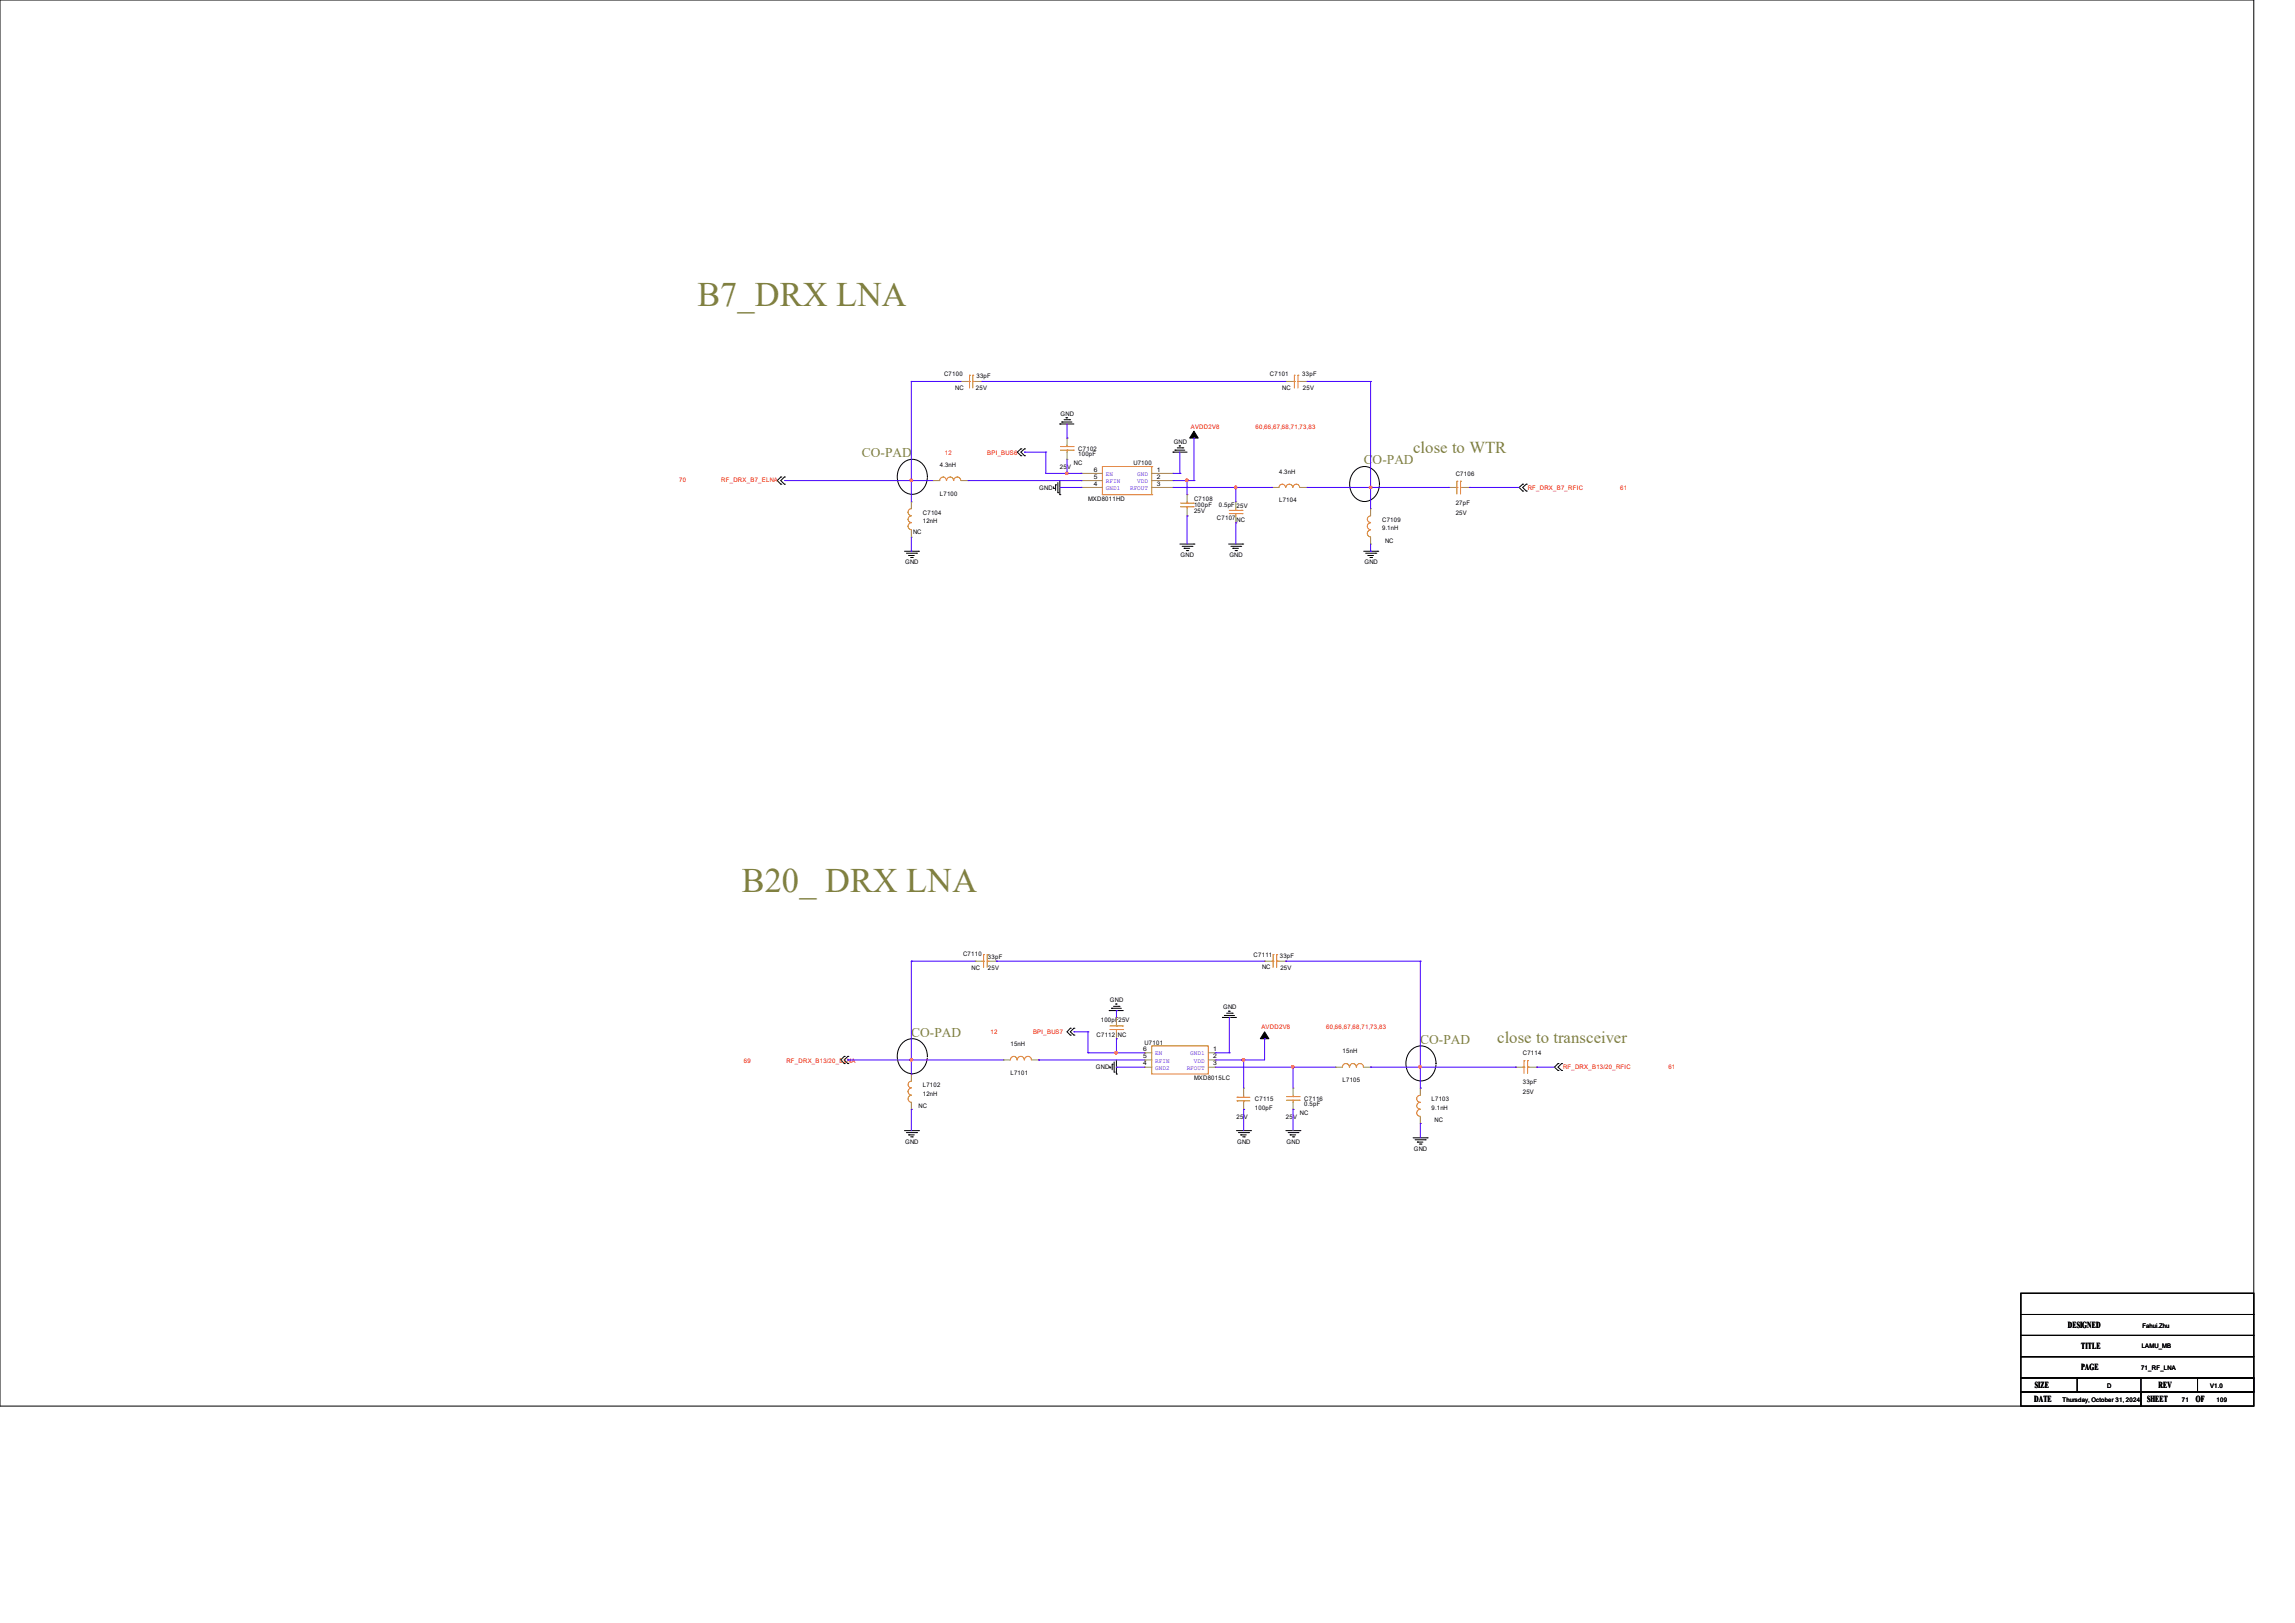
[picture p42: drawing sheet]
<svg xmlns="http://www.w3.org/2000/svg" width="297mm" height="210mm" viewBox="0 0 297 210" stroke-linecap="round" stroke-linejoin="round" font-family="sans-serif">
<defs><g id="words">
<g font-size="4.4" fill="#808040">
<text x="90.3" y="39.6">B7_DRX LNA</text>
<text x="96" y="115.5">B20_ DRX LNA</text>
</g>
<g font-size="2.2" fill="#808040">
<text x="182.9" y="58.6">close to WTR</text>
<text x="193.8" y="135">close to transceiver</text>
</g>
<g font-size="1.7" fill="#808040">
<text x="111.5" y="59.2">CO-PAD</text>
<text x="176.5" y="60.1">CO-PAD</text>
<text x="117.9" y="134.2">CO-PAD</text>
<text x="183.8" y="135.1">CO-PAD</text>
</g>
<g font-size="1.2">
<text x="267.6" y="171.8">DESIGNED</text>
<text x="263.3" y="179.6">SIZE</text>
<text x="269.4" y="174.6">TITLE</text>
<text x="269.4" y="177.3">PAGE</text>
<text x="279.3" y="179.6">REV</text>
<text x="263.3" y="181.4">DATE</text>
<text x="277.9" y="181.4">SHEET</text>
<text x="284.2" y="181.4">OF</text>
</g>
<g font-size=".8">
<text x="122.2" y="48.7">C7100</text>
<text x="123.6" y="50.5">NC</text>
<text x="126.3" y="50.5">25V</text>
<text x="126.4" y="48.9">33pF</text>
<text x="137.3" y="53.8">GND</text>
<text x="164.3" y="48.7">C7101</text>
<text x="166" y="50.5">NC</text>
<text x="168.5" y="48.7">33pF</text>
<text x="168.6" y="50.5">25V</text>
<text x="139.5" y="58.4">C7102</text>
<text x="139.5" y="59">100pF</text>
<text x="151.9" y="57.4">GND</text>
<text x="121.6" y="64.1">L7100</text>
<text x="121.6" y="60.4">4.3nH</text>
<text x="134.5" y="63.4">GND</text>
<text x="137.2" y="60.7">25V</text>
<text x="139" y="60.2">NC</text>
<text x="140.8" y="64.9">MXD8011HD</text>
<text x="141.6" y="62.9">4</text>
<text x="141.6" y="62">5</text>
<text x="141.6" y="61">6</text>
<text x="146.7" y="60.2">U7100</text>
<text x="149.7" y="61">1</text>
<text x="149.7" y="62">2</text>
<text x="149.7" y="62.9">3</text>
<text x="154.5" y="64.8">C7108</text>
<text x="154.5" y="65.6">100pF</text>
<text x="157.7" y="65.6">0.5pF 25V</text>
<text x="165.5" y="65">L7104</text>
<text x="165.5" y="61.3">4.3nH</text>
<text x="188.4" y="61.6">C7106</text>
<text x="188.4" y="65.3">27pF</text>
<text x="118.2" y="69.1">NC</text>
<text x="119.4" y="66.6">C7104</text>
<text x="119.4" y="67.7">12nH</text>
<text x="154.5" y="66.4">25V</text>
<text x="157.5" y="67.3">C7107</text>
<text x="160" y="67.5">NC</text>
<text x="178.9" y="67.5">C7109</text>
<text x="178.9" y="68.6">9.1nH</text>
<text x="179.2" y="70.3">NC</text>
<text x="188.4" y="66.6">25V</text>
<text x="117.1" y="73">GND</text>
<text x="152.8" y="72.1">GND</text>
<text x="159.1" y="72.1">GND</text>
<text x="176.6" y="73">GND</text>
<text x="124.6" y="123.7">C7110</text>
<text x="125.7" y="125.5">NC</text>
<text x="127.9" y="124">33pF</text>
<text x="127.9" y="125.5">25V</text>
<text x="162.2" y="123.8">C7111</text>
<text x="163.3" y="125.4">NC</text>
<text x="165.6" y="123.9">33pF</text>
<text x="165.7" y="125.5">25V</text>
<text x="143.6" y="129.7">GND</text>
<text x="158.3" y="130.6">GND</text>
<text x="130.8" y="135.4">15nH</text>
<text x="141.9" y="134.1">C7112 NC</text>
<text x="142.5" y="132.2">100pF25V</text>
<text x="148" y="137.9">4</text>
<text x="148" y="136.9">5</text>
<text x="148" y="136">6</text>
<text x="148.1" y="135.2">U7101</text>
<text x="157" y="136">1</text>
<text x="157" y="137.9">3</text>
<text x="157" y="136.9">2</text>
<text x="173.7" y="136.3">15nH</text>
<text x="197.1" y="136.6">C7114</text>
<text x="118.9" y="143.4">NC</text>
<text x="119.4" y="140.7">L7102</text>
<text x="119.4" y="141.8">12nH</text>
<text x="130.8" y="139.1">L7101</text>
<text x="141.8" y="138.4">GND</text>
<text x="154.5" y="139.7">MXD8015LC</text>
<text x="162.4" y="142.5">C7115</text>
<text x="162.4" y="143.6">100pF</text>
<text x="168.8" y="142.5">C7116</text>
<text x="168.8" y="143.1">0.5pF</text>
<text x="173.7" y="140">L7105</text>
<text x="185.3" y="142.5">L7103</text>
<text x="185.3" y="143.6">9.1nH</text>
<text x="197.1" y="140.3">33pF</text>
<text x="197.1" y="141.6">25V</text>
<text x="117.1" y="148">GND</text>
<text x="160" y="144.9">25V</text>
<text x="160.1" y="148">GND</text>
<text x="166.4" y="144.9">25V</text>
<text x="166.5" y="148">GND</text>
<text x="168.2" y="144.3">NC</text>
<text x="183" y="148.9">GND</text>
<text x="185.6" y="145.2">NC</text>
<text x="277.3" y="171.8">Fahui.Zhu</text>
<text x="272.7" y="179.6">D</text>
<text x="277.1" y="177.2">71_RF_LNA</text>
<text x="277.2" y="174.5">LAMU_MB</text>
<text x="286" y="179.6">V1.0</text>
<text x="266.9" y="181.4">Thursday, October 31, 2024</text>
<text x="282.4" y="181.4">71</text>
<text x="286.9" y="181.4">109</text>
</g>
<g font-size=".8" fill="#f00">
<text x="122.3" y="58.8">12</text>
<text x="127.8" y="58.8">BPI_BUS6</text>
<text x="154.1" y="55.5">AVDD2V8</text>
<text x="162.5" y="55.5">60,66,67,68,71,73,83</text>
<text x="87.9" y="62.3">70</text>
<text x="93.3" y="62.3">RF_DRX_B7_ELNA</text>
<text x="197.7" y="63.4">RF_DRX_B7_RFIC</text>
<text x="209.7" y="63.4">61</text>
<text x="96.3" y="137.5">69</text>
<text x="101.8" y="137.5">RF_DRX_B13/20_ELNA</text>
<text x="128.2" y="133.8">12</text>
<text x="133.7" y="133.8">BPI_BUS7</text>
<text x="163.2" y="133.2">AVDD2V8</text>
<text x="171.6" y="133.2">60,66,67,68,71,73,83</text>
<text x="202.3" y="138.4">RF_DRX_B13/20_RFIC</text>
<text x="215.9" y="138.4">61</text>
</g>
<g font-size=".8" fill="#00c">
<text x="143.1" y="63.4">GND1</text>
<text x="143.1" y="62.5">RFIN</text>
<text x="143.1" y="61.6">EN</text>
<text x="146.3" y="63.4">RFOUT</text>
<text x="147.2" y="61.6">GND</text>
<text x="147.2" y="62.5">VDD</text>
<text x="149.5" y="137.5">RFIN</text>
<text x="149.5" y="136.6">EN</text>
<text x="154" y="136.6">GND1</text>
<text x="154.5" y="137.5">VDD</text>
<text x="149.5" y="138.4">GND2</text>
<text x="153.6" y="138.4">RFOUT</text>
</g>
</g></defs>
<g fill="none" stroke="#000" stroke-width=".13">
<path d="M0 0h291.7v181.9h-291.7zM132.1 58.1h.1M132.1 59h.1M132.1 58.1l-.4 .4 .4 .5M132.6 58.1h.1M132.6 59h.1M132.6 58.1l-.5 .4 .5 .5M137.2 54.9h.1M137.2 54.9h1.8M137.4 54.6h.1M137.4 54.6h1.3M137.7 54.3h.7"/>
<path d="M138 54.1h.1M138 54.1h.2M138.4 54.3h.1M151.8 58.5h.1M151.8 58.5h1.8M152.1 58.3h.1M152.1 58.3h1.2M152.4 58h.7M152.6 57.7h.1M152.6 57.7h.2M153.1 58h.1M101 61.7h.1"/>
<path d="M101 62.7h.1M101 61.7l-.4 .5 .4 .5M101.5 61.7h.1M101.5 62.7h.1M101.5 61.7l-.5 .5 .5 .5M117.1 71.3h1.8M117.3 71.6h1.3M117.6 71.9h.1M117.6 71.9h.7M117.9 72.1h.2M118.1 72.1h.1M118.6 71.6h.1"/>
<path d="M118.9 71.3h.1M120 61.7a2.06 2.06 0 0 0-2.5-2.2 2.38 2.38 0 0 0-1.4 2.2 2.38 2.38 0 0 0 1.4 2.2 1.98 1.98 0 0 0 2.5-2M136.4 63.2h.1M136.4 63v.2M136.6 62.7h.1M136.6 62.7v.8M136.9 63.8h.1M136.9 62.4v1.4M137.2 64h.1M137.2 62.2v1.8M152.7 70.4h1.8M153 70.7h1.3"/>
<path d="M153.2 71h.1M153.2 71h.8M153.5 71.2h.2M153.7 71.2h.1M154.3 70.7h.1M154.5 70.4h.1M159 70.4h1.8M159.3 70.7h1.3M159.6 71h.1M159.6 71h.7M159.9 71.2h.1M160 71.2h.1"/>
<path d="M160.6 70.7h.1M160.8 70.4h.1M176.5 71.3h1.8M176.7 71.6h1.4M177 71.9h.1M177 71.9h.8M177.3 72.1h.2M177.5 72.1h.1M178.1 71.6h.1M178.3 71.3h.1M178.5 62.7a2.04 2.04 0 0 0-2.4-2.3 2.39 2.39 0 0 0-1.4 2.2 2.39 2.39 0 0 0 1.4 2.2 1.96 1.96 0 0 0 2.4-2M197.1 62.7h.1"/>
<path d="M197.1 63.5h.1M197.1 62.7l-.5 .4 .5 .4M197.5 63.5h.1M197.5 62.7h.1M197.5 62.7l-.4 .4 .4 .4M109.3 136.7h.1M109.3 137.6h.1M109.3 136.7l-.5 .5 .5 .4M109.7 136.7h.1M109.7 137.6h.1M109.7 136.7l-.4 .5 .4 .4M120 136.7a2.06 2.06 0 0 0-2.5-2.2 2.38 2.38 0 0 0-1.4 2.2 2.38 2.38 0 0 0 1.4 2.2 1.97 1.97 0 0 0 2.5-2"/>
<path d="M138.5 133.1h.1M138.5 133.9h.1M138.5 133.1l-.4 .4 .4 .4M139 133.1h.1M139 133.9h.1M139 133.1l-.5 .4 .5 .4M143.6 130.8h.1M143.6 130.8h1.8M143.6 138.2h.1M143.6 138v.2M143.8 130.5h.1M143.8 130.5h1.3"/>
<path d="M143.9 137.7h.1M143.9 137.7v.7M144.1 130.2h.7M144.2 138.7h.1M144.2 137.4v1.3M144.4 129.9h.1M144.4 129.9h.2M144.5 139h.1M144.5 137.2v1.8M144.8 130.2h.1M158.2 131.7h.1M158.2 131.7h1.8"/>
<path d="M158.5 131.4h.1M158.5 131.4h1.3M158.7 131.1h.8M159 130.9h.1M159 130.9h.2M159.5 131.1h.1M185.8 137.6a2.06 2.06 0 0 0-2.4-2.2 2.38 2.38 0 0 0-1.5 2.2 2.38 2.38 0 0 0 1.5 2.2 1.98 1.98 0 0 0 2.4-2M201.6 137.6h.1M201.6 138.5h.1M201.6 137.6l-.4 .5 .4 .4M202.1 138.5h.1M202.1 137.6h.1"/>
<path d="M202.1 137.6l-.5 .5 .5 .4M117.1 146.3h1.8M117.3 146.6h1.3M117.6 146.9h.1M117.6 146.9h.7M117.9 147.1h.2M118.1 147.1h.1M118.6 146.6h.1M118.9 146.3h.1M160 146.3h1.8M160.3 146.6h1.3M160.6 146.9h.1"/>
<path d="M160.6 146.9h.7M160.8 147.1h.2M161 147.1h.1M161.6 146.6h.1M161.8 146.3h.1M166.4 146.3h1.8M166.7 146.6h1.3M167 146.9h.1M167 146.9h.7M167.3 147.1h.1M167.4 147.1h.1M168 146.6h.1"/>
<path d="M168.2 146.3h.1M182.9 147.2h1.8M183.1 147.5h1.3M183.4 147.8h.1M183.4 147.8h.7M183.7 148h.2M183.9 148h.1M184.4 147.5h.1M184.7 147.2h.1M261.5 175.6h30.2v2.7h-30.2zM261.5 178.3h30.2v1.8h-30.2zM261.5 170.1h30.2v2.7h-30.2z"/>
<path d="M261.5 167.3h30.2v2.8h-30.2zM261.5 172.8h30.2v2.8h-30.2zM268.8 178.3h8.3v1.8h-8.3zM284.4 178.3h7.3v1.8h-7.3zM261.5 180.1h15.6v1.8h-15.6zM277.1 180.1h14.6v1.8h-14.6z"/>
</g>
<g fill="#000" stroke="#000" stroke-width=".13">
<path d="M154.5 55.8l.6 .9h-1.1z" fill-rule="evenodd"/>
<path d="M163.7 133.5l.5 .9h-1.1z" fill-rule="evenodd"/>
</g>
<g fill="none" stroke="#cc8006" stroke-width=".13">
<path d="M125.3 49.4h.2M125.5 49.4h.1M125.5 48.6h.1M125.5 48.6v1.6M125.9 48.6h.1M125.9 49.4h.1M125.9 49.4h.3M125.9 48.6v1.6M137.2 58.3h1.7M137.2 57.8h1.7M138.1 57.8h.1M138.1 58.3h.1"/>
<path d="M138.1 57.6v.2M138.1 58.3v.2M138.9 58.3h.1M138.9 57.8h.1M167.3 49.4h.2M167.5 49.4h.1M167.5 48.6h.1M167.5 48.6v1.6M168 48.6h.1M168 49.4h.1M168 49.4h.2M168 48.6v1.6"/>
<path d="M117.9 67.6a.45 .45 0 0 0-.4 .5 .45 .45 0 0 0 .4 .4M117.9 66.8a.42 .42 0 0 0-.4 .4 .42 .42 0 0 0 .4 .4M117.9 65.8a.45 .45 0 0 0-.4 .5 .45 .45 0 0 0 .4 .4M122.5 62.2a.43 .43 0 0 0-.5-.5 .43 .43 0 0 0-.4 .5M123.4 62.2a.44 .44 0 0 0-.4-.5 .44 .44 0 0 0-.5 .5M124.3 62.2a.44 .44 0 0 0-.4-.5 .44 .44 0 0 0-.5 .5M142.7 64h.1M142.7 60.4h.1M142.7 64h6.4M142.7 60.4v3.6M142.7 60.4h6.4M149.1 64h.1"/>
<path d="M149.1 60.4h.1M149.1 60.4v3.6M152.8 65.6h1.6M152.8 65.1h1.6M153.6 65.1h.1M153.6 65.6h.1M153.6 64.9v.2M153.6 65.6v.2M154.4 65.6h.1M154.4 65.1h.1M159.1 66.5h1.6M159.1 66h1.6"/>
<path d="M159.9 66h.1M159.9 66.5h.1M159.9 65.8v.2M159.9 66.5v.3M160.7 66.5h.1M160.7 66h.1M165.5 63.1a.42 .42 0 0 1 .4-.4 .42 .42 0 0 1 .5 .4M166.4 63.1a.45 .45 0 0 1 .5-.4 .45 .45 0 0 1 .4 .4M167.3 63.1a.42 .42 0 0 1 .5-.4 .42 .42 0 0 1 .4 .4M177.4 68.6a.45 .45 0 0 0-.4 .4 .45 .45 0 0 0 .4 .5M177.4 67.6a.45 .45 0 0 0-.4 .5 .45 .45 0 0 0 .4 .4M177.4 66.8a.42 .42 0 0 0-.4 .4 .42 .42 0 0 0 .4 .4"/>
<path d="M188.4 63.1h.2M188.6 63.1h.1M188.6 62.3h.1M188.6 62.3v1.6M189 62.3h.1M189 63.1h.1M189 63.1h.3M189 62.3v1.6M117.9 139.9a.42 .42 0 0 0-.4 .4 .42 .42 0 0 0 .4 .5M127.1 124.4h.2M127.3 124.4h.1M127.3 123.5h.1"/>
<path d="M127.3 123.5v1.7M127.8 123.5h.1M127.8 124.4h.1M127.8 124.4h.2M127.8 123.5v1.7M131.6 137.2a.43 .43 0 0 0-.4-.5 .43 .43 0 0 0-.4 .5M132.5 137.2a.44 .44 0 0 0-.4-.5 .44 .44 0 0 0-.4 .5M133.5 137.2a.44 .44 0 0 0-.5-.5 .44 .44 0 0 0-.4 .5M143.6 133.2h1.7M143.6 132.8h1.7M144.5 132.8h.1M144.5 133.2h.1"/>
<path d="M144.5 132.6v.2M144.5 133.2v.3M145.3 133.2h.1M145.3 132.8h.1M149.1 135.3h7.3v3.7h-7.3zM164.6 124.4h.2M164.8 124.4h.1M164.8 123.5h.1M164.8 123.5v1.7M165.2 123.5h.1M165.2 124.4h.1M165.2 124.4h.3"/>
<path d="M165.2 123.5v1.7M174.6 138.1a.44 .44 0 0 0-.4-.5 .44 .44 0 0 0-.5 .5M175.5 138.1a.42 .42 0 0 0-.4-.5 .42 .42 0 0 0-.4 .5M176.4 138.1a.44 .44 0 0 0-.4-.5 .44 .44 0 0 0-.4 .5M197.1 138.1h.1M197.2 138.1h.1M197.2 137.2h.1M197.2 137.2v1.7M197.7 137.2h.1M197.7 138.1h.1M197.7 138.1h.3M197.7 137.2v1.7"/>
<path d="M117.9 141.7a.45 .45 0 0 0-.4 .5 .45 .45 0 0 0 .4 .4M117.9 140.8a.45 .45 0 0 0-.4 .4 .45 .45 0 0 0 .4 .5M160.1 142h.1M160.1 142.5h.1M160.1 142h1.7M160.1 142.5h1.7M161 142.5h.1M161 142h.1M161 141.7v.3M161 142.5v.2M166.5 142.4h1.6M166.5 141.9h1.6"/>
<path d="M167.3 141.9h.1M167.3 142.4h.1M167.3 141.7v.2M167.3 142.4v.3M168.1 142.4h.1M168.1 141.9h.1M183.8 143.6a.44 .44 0 0 0-.5 .4 .44 .44 0 0 0 .5 .4M183.8 142.7a.42 .42 0 0 0-.5 .4 .42 .42 0 0 0 .5 .4M183.8 141.7a.44 .44 0 0 0-.5 .5 .44 .44 0 0 0 .5 .4"/>
</g>
<g fill="none" stroke="#a84" stroke-width=".13">
<path d="M124.4 49.4h.1M124.4 49.4h.9M126.2 49.4h.9M127.1 49.4h.1M138.1 59.4h.1M138.1 56.7h.1M138.1 56.7v.9M138.1 58.5v.9M166.4 49.4h.1M166.4 49.4h.9M168.2 49.4h1M169.2 49.4h.1"/>
<path d="M117.9 69.5h.1M117.9 64.9h.1M117.9 64.9v.9M117.9 68.6v.9M120.7 62.2h.1M120.7 62.2h.9M124.4 62.2h.9M125.3 62.2h.1M139.9 63.1h.1M139.9 62.2h.1M139.9 61.3h.1M139.9 61.3h2.8"/>
<path d="M139.9 62.2h2.8M139.9 63.1h2.8M149.1 61.3h2.7M149.1 62.2h2.7M149.1 63.1h2.7M151.8 61.3h.1M151.8 62.2h.1M151.8 63.1h.1M153.6 66.8h.1M153.6 64h.1M153.6 64v.9M153.6 65.8v1"/>
<path d="M159.9 67.6h.1M159.9 64.9h.1M159.9 64.9v.9M159.9 66.8v.8M164.6 63.1h.1M164.6 63.1h.9M168.2 63.1h1M169.2 63.1h.1M177.4 70.4h.1M177.4 65.8h.1M177.4 65.8v1M177.4 69.5v.9"/>
<path d="M187.5 63.1h.1M187.5 63.1h.9M189.3 63.1h.9M190.2 63.1h.1M117.9 139h.1M117.9 139v.9M126.2 124.4h.1M126.2 124.4h.9M128 124.4h.9M128.9 124.4h.1M129.8 137.2h.1M129.8 137.2h1"/>
<path d="M133.5 137.2h.9M134.4 137.2h.1M144.5 134.4h.1M144.5 131.7h.1M144.5 131.7v.9M144.5 133.5v.9M148.1 138.1h.1M148.1 137.2h.1M148.1 136.2h.1M148.1 138.1h1M148.1 137.2h1M148.1 136.2h1"/>
<path d="M156.4 138.1h.9M156.4 137.2h.9M156.4 136.2h.9M157.3 136.2h.1M157.3 138.1h.1M157.3 137.2h.1M163.7 124.4h.1M163.7 124.4h.9M165.5 124.4h.9M166.4 124.4h.1M172.8 138.1h.1M172.8 138.1h.9"/>
<path d="M176.5 138.1h.9M177.4 138.1h.1M196.1 138.1h.1M196.1 138.1h1M198 138.1h.9M198.9 138.1h.1M117.9 143.6h.1M117.9 142.7v.9M161 140.8h.1M161 143.6h.1M161 140.8v.9M161 142.7v.9"/>
<path d="M167.3 143.6h.1M167.3 140.8h.1M167.3 140.8v.9M167.3 142.7v.9M183.8 145.4h.1M183.8 140.8h.1M183.8 140.8v.9M183.8 144.5v.9"/>
</g>
<g fill="none" stroke="#4200ff" stroke-width=".13">
<path d="M117.9 49.4h.1M117.9 49.4v15.5M117.9 49.4h6.5M127.1 49.4h.1M127.1 49.4h39.3M132.6 58.5h.1M132.6 58.5h2.7M135.3 58.5h.1M135.3 58.5v2.8h4.6M138.1 56.7h.1M138.1 54.9v1.8M138.1 59.4v1.9"/>
<path d="M152.7 58.5v2.8M154.5 56.7h.1M154.5 56.7v5.5M169.2 49.4h.1M169.2 49.4h8.2M177.4 49.4h.1M177.4 49.4v16.4M101.5 62.2h19.2M117.9 62.2h.1M117.9 71.3h.1M117.9 69.5v1.8M125.3 62.2h14.6"/>
<path d="M137.2 63.1h2.7M138.1 61.3h.1M139.9 63.1h.1M139.9 62.2h.1M139.9 61.3h.1M151.8 63.1h12.8M151.8 62.2h2.7M151.8 61.3h.9M152.7 61.3h.1M153.6 62.2h.1M153.6 66.8h.1M153.6 62.2v1.8"/>
<path d="M153.6 66.8v3.6M154.5 62.2h.1M159.9 63.1h.1M159.9 67.6h.1M159.9 63.1v1.8M159.9 67.6v2.8M164.6 63.1h.1M169.2 63.1h.1M169.2 63.1h18.3M177.4 63.1h.1M177.4 71.3h.1M177.4 70.4v.9"/>
<path d="M187.5 63.1h.1M190.2 63.1h.1M190.2 63.1h6.4M109.7 137.2h.1M109.7 137.2h20.1M117.9 139h.1M117.9 124.4h.1M117.9 137.2h.1M117.9 124.4h8.3M117.9 124.4v14.6M128.9 124.4h.1M128.9 124.4h34.8"/>
<path d="M134.4 137.2h.1M134.4 137.2h13.7M139 133.5h.1M139 133.5h1.8M140.8 136.2h.1M140.8 133.5h.1M140.8 136.2h7.3M140.8 133.5v2.7M144.5 138.1h.1M144.5 134.4h.1M144.5 136.2h.1M144.5 130.8h.1"/>
<path d="M144.5 138.1h3.6M144.5 130.8v.9M144.5 134.4v1.8M157.3 138.1h15.5M157.3 136.2h1.8M159.1 131.7h.1M159.1 136.2h.1M159.1 131.7v4.5M161 137.2h.1M161 137.2v3.6M163.7 134.4h.1M163.7 134.4v2.8h-6.4"/>
<path d="M166.4 124.4h.1M166.4 124.4h17.4M167.3 138.1h.1M167.3 138.1v2.7M177.4 138.1h.1M177.4 138.1h18.7M183.8 124.4h.1M183.8 124.4v16.4M196.1 138.1h.1M198.9 138.1h.1M198.9 138.1h2.3M117.9 143.6h.1"/>
<path d="M117.9 143.6v2.7M161 143.6h.1M161 143.6v2.7M167.3 143.6h.1M167.3 143.6v2.7M183.8 140.8h.1M183.8 145.4h.1M183.8 145.4v1.8"/>
</g>
<g fill="#f00" stroke="#f00" stroke-width=".13">
<path d="M117.8 137h.3v.2h-.3z" fill-rule="evenodd"/>
<path d="M144.3 136.1h.3v.2h-.3z" fill-rule="evenodd"/>
<path d="M160.8 137h.2v.2h-.2z" fill-rule="evenodd"/>
<path d="M167.2 137.9h.2v.3h-.2z" fill-rule="evenodd"/>
<path d="M183.6 137.9h.3v.3h-.3z" fill-rule="evenodd"/>
<path d="M117.8 62h.3v.2h-.3z" fill-rule="evenodd"/>
<path d="M137.9 61.2h.3v.2h-.3z" fill-rule="evenodd"/>
<path d="M177.3 63h.2v.2h-.2z" fill-rule="evenodd"/>
<path d="M153.5 62h.2v.2h-.2z" fill-rule="evenodd"/>
<path d="M117.8 137h.3v.2h-.3z" fill-rule="evenodd"/>
<path d="M144.3 136.1h.3v.2h-.3z" fill-rule="evenodd"/>
<path d="M160.8 137h.2v.2h-.2z" fill-rule="evenodd"/>
<path d="M167.2 137.9h.2v.3h-.2z" fill-rule="evenodd"/>
<path d="M183.6 137.9h.3v.3h-.3z" fill-rule="evenodd"/>
<path d="M117.8 62h.3v.2h-.3z" fill-rule="evenodd"/>
<path d="M137.9 61.2h.3v.2h-.3z" fill-rule="evenodd"/>
<path d="M177.3 63h.2v.2h-.2z" fill-rule="evenodd"/>
<path d="M153.5 62h.2v.2h-.2z" fill-rule="evenodd"/>
<circle cx="159.9" cy="63.1" r=".16"/>
</g>
<use href="#words"/>
</svg>
